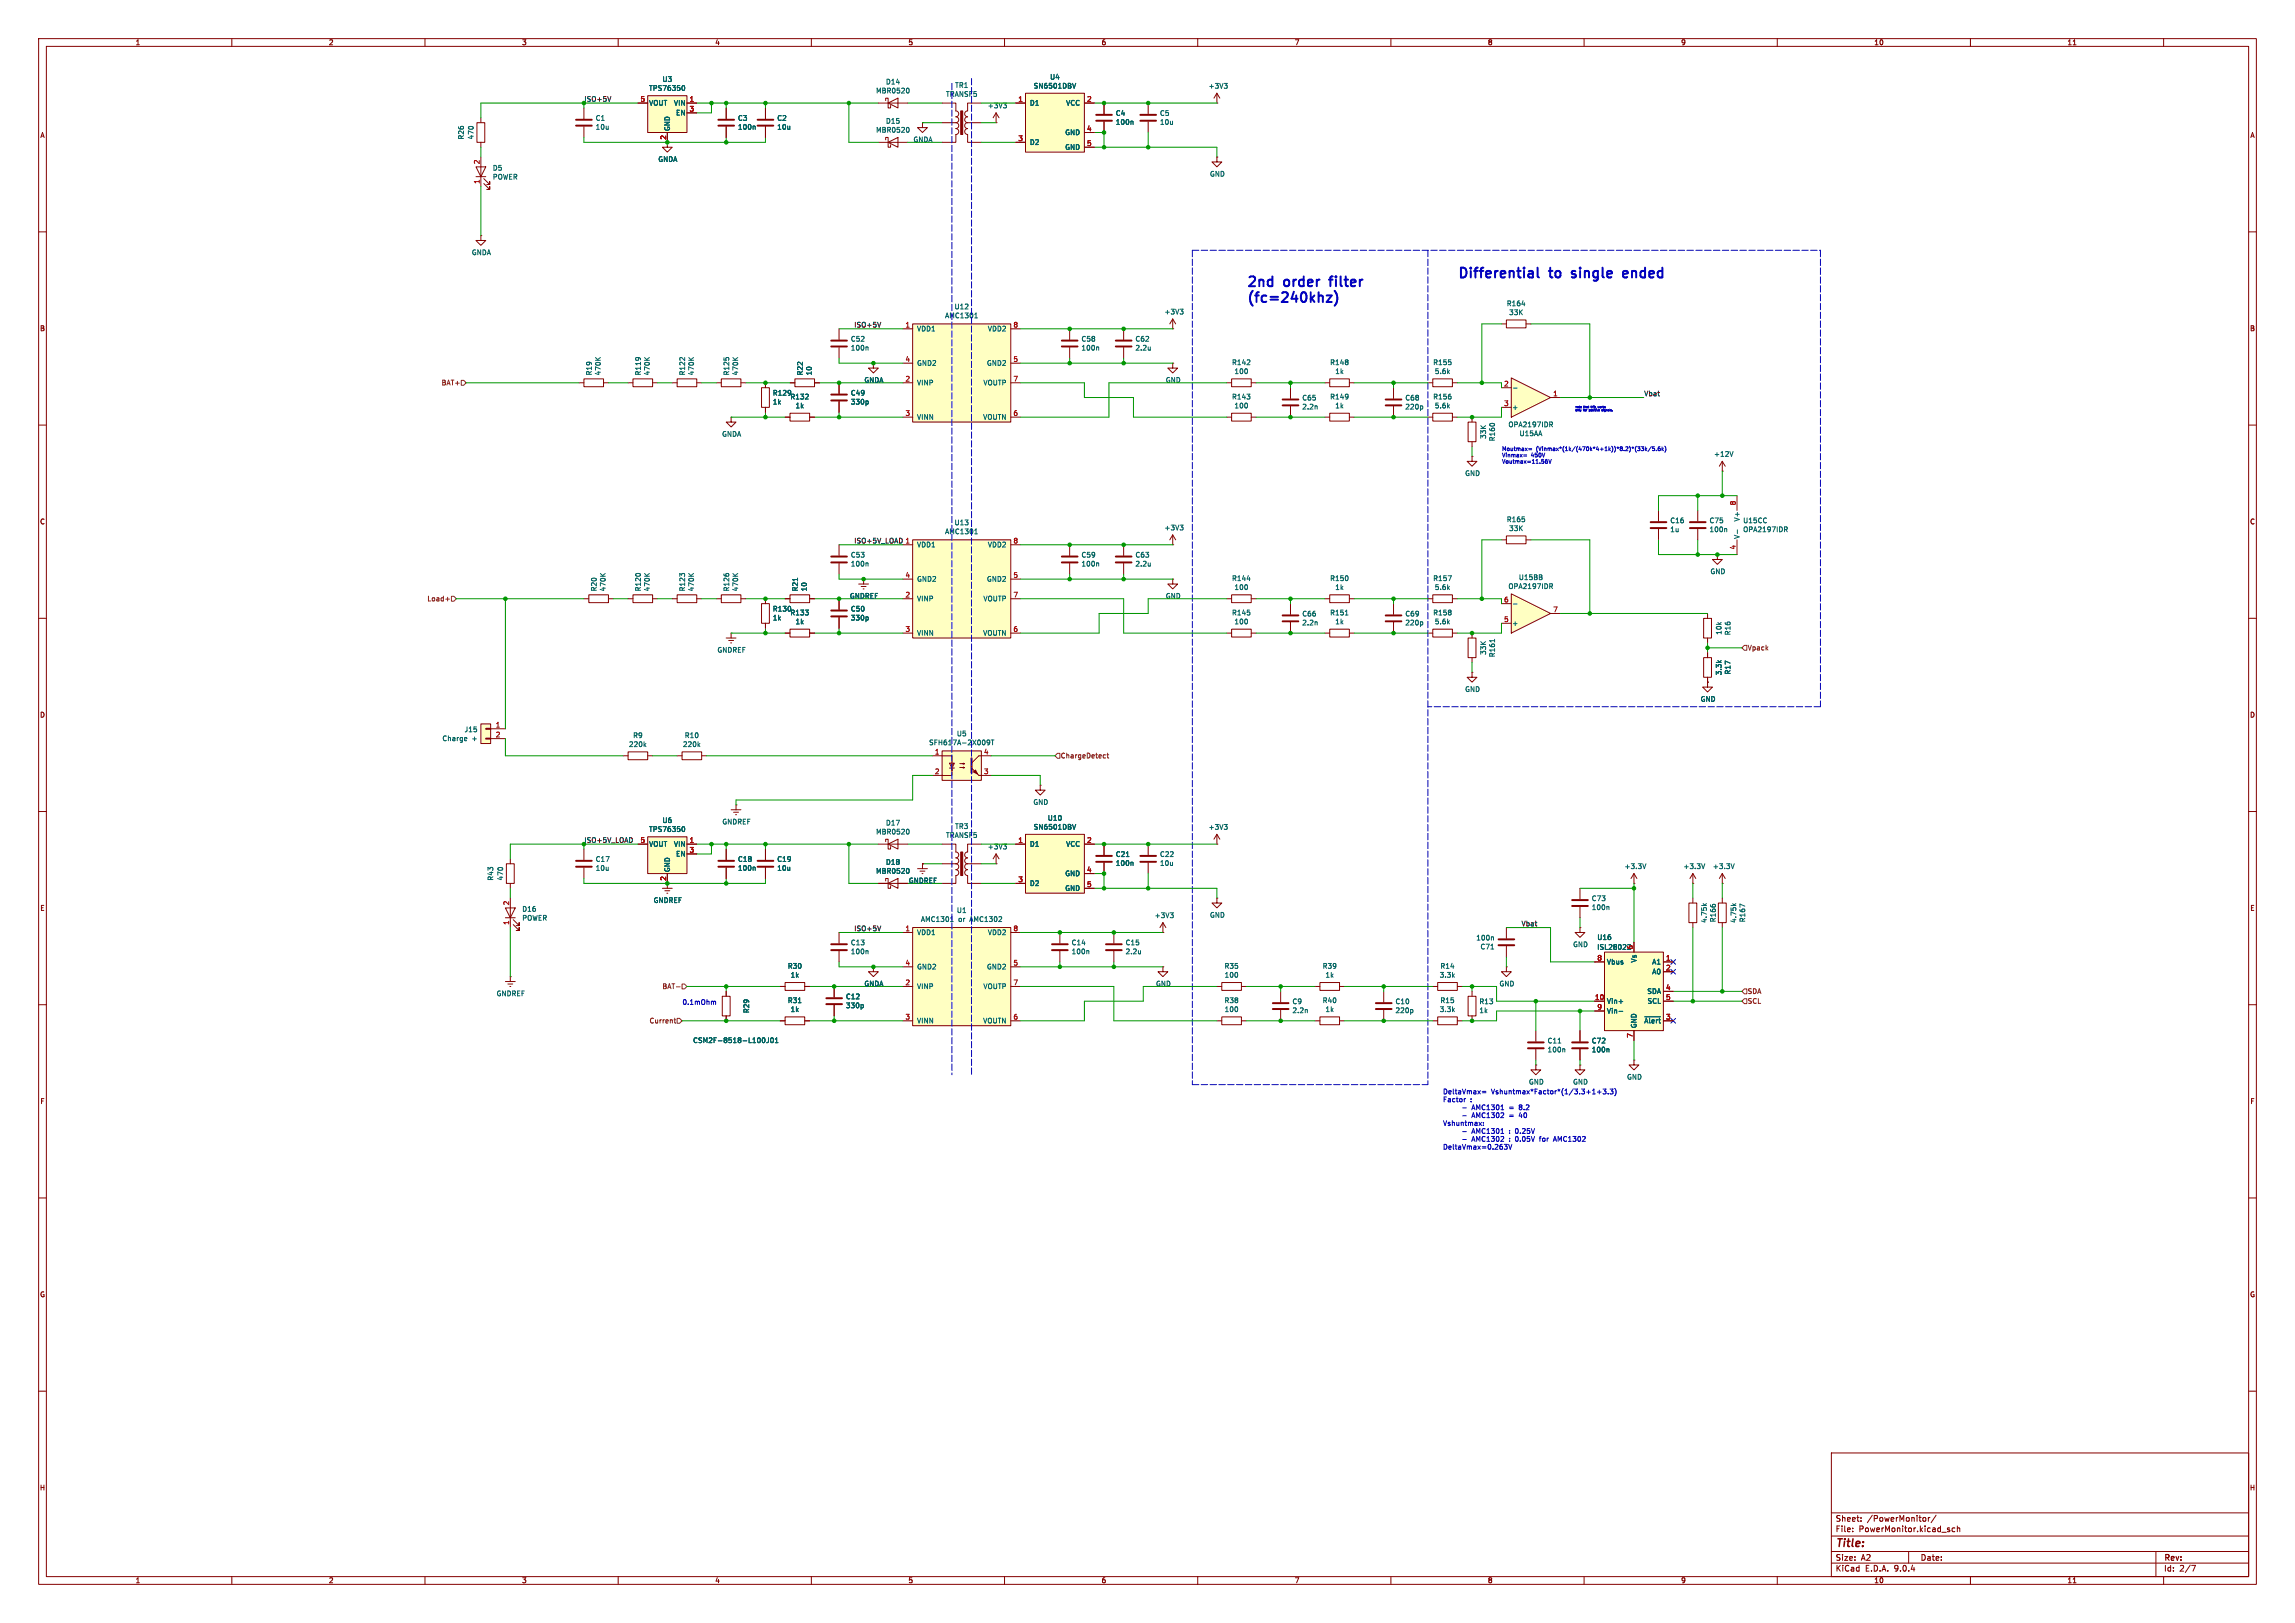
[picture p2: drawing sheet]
<svg xmlns="http://www.w3.org/2000/svg" width="594mm" height="420mm" viewBox="0 0 594 420" stroke-linecap="round" stroke-linejoin="round" font-family="sans-serif">
<defs><g id="words">
<g font-size="3.5" fill="#0000c2">
<text x="322.6" y="74.4">2nd</text>
<text x="332.5" y="74.4">order</text>
<text x="345.4" y="74.4">filter</text>
<text x="377.2" y="72.1">Differential</text>
<text x="401.3" y="72.1">to</text>
<text x="408" y="72.1">single</text>
<text x="422.3" y="72.1">ended</text>
<text x="322.6" y="78.5">(fc=240khz)</text>
</g>
<text font-size="2.8" fill="#840000" x="475" y="400.9">Title:</text>
<g font-size="2.1" fill="#840000">
<text x="475" y="394">Sheet:</text>
<text x="483.2" y="394">/PowerMonitor/</text>
<text x="475" y="396.7">File:</text>
<text x="481.1" y="396.7">PowerMonitor.kicad_sch</text>
<text x="475" y="406.9">KiCad</text>
<text x="475" y="404.1">Size:</text>
<text x="481.7" y="404.1">A2</text>
<text x="482.7" y="406.9">E.D.A.</text>
<text x="490.3" y="406.9">9.0.4</text>
<text x="497" y="404.1">Date:</text>
<text x="560" y="404.3">Rev:</text>
<text x="560" y="406.9">Id:</text>
<text x="564.1" y="406.9">2/7</text>
</g>
<g font-size="1.8" fill="#840000">
<text x="35" y="11.9">1</text>
<text x="85" y="11.9">2</text>
<text x="135" y="11.9">3</text>
<text x="185" y="11.9">4</text>
<text x="235" y="11.9">5</text>
<text x="285" y="11.9">6</text>
<text x="335" y="11.9">7</text>
<text x="385" y="11.9">8</text>
<text x="435" y="11.9">9</text>
<text x="485" y="11.9">10</text>
<text x="535" y="11.9">11</text>
<text x="10.3" y="35.9">A</text>
<text x="582.3" y="35.9">A</text>
<text x="10.3" y="85.9">B</text>
<text x="582.3" y="85.9">B</text>
<text x="10.3" y="135.9">C</text>
<text x="582.3" y="135.9">C</text>
<text x="10.3" y="185.9">D</text>
<text x="582.3" y="185.9">D</text>
<text x="172.5" y="228" transform="rotate(-90 172.5 228)">2</text>
<text x="10.3" y="235.9">E</text>
<text x="582.3" y="235.9">E</text>
<text x="10.3" y="285.9">F</text>
<text x="582.3" y="285.9">F</text>
<text x="10.3" y="335.9">G</text>
<text x="582.3" y="335.9">G</text>
<text x="10.2" y="385.9">H</text>
<text x="582.2" y="385.9">H</text>
<text x="35" y="409.9">1</text>
<text x="85" y="409.9">2</text>
<text x="135" y="409.9">3</text>
<text x="185" y="409.9">4</text>
<text x="235" y="409.9">5</text>
<text x="285" y="409.9">6</text>
<text x="335" y="409.9">7</text>
<text x="385" y="409.9">8</text>
<text x="435" y="409.9">9</text>
<text x="485" y="409.9">10</text>
<text x="535" y="409.9">11</text>
</g>
<g font-size="1.8" fill="#006464">
<text x="167.9" y="23.7">TPS76350</text>
<text x="171.3" y="21.4">U3</text>
<text x="229.2" y="22">D14</text>
<text x="247.1" y="22.9">TR1</text>
<text x="267.4" y="23.1">SN6501DBV</text>
<text x="271.7" y="20.8">U4</text>
<text x="312.7" y="23.1">+3V3</text>
<text x="167.9" y="27.5">VOUT</text>
<text x="174.3" y="27.5">VIN</text>
<text x="226.6" y="24.4">MBR0520</text>
<text x="244.7" y="25.2">TRANSF5</text>
<text x="255.5" y="28.2">+3V3</text>
<text x="266.4" y="27.5">D1</text>
<text x="275.8" y="27.5">VCC</text>
<text x="154.1" y="31.4">C1</text>
<text x="154.1" y="33.8">10u</text>
<text x="173.6" y="34" transform="rotate(-90 173.6 34)">GND</text>
<text x="174.9" y="30.1">EN</text>
<text x="190.9" y="31.4">C3</text>
<text x="190.9" y="33.8">100n</text>
<text x="201.1" y="31.4">C2</text>
<text x="201.1" y="33.8">10u</text>
<text x="226.6" y="34.5">MBR0520</text>
<text x="229.2" y="32.2">D15</text>
<text x="275.6" y="35.2">GND</text>
<text x="288.7" y="30.2">C4</text>
<text x="288.7" y="32.5">100n</text>
<text x="300.1" y="30.2">C5</text>
<text x="300.1" y="32.5">10u</text>
<text x="120.2" y="36.2" transform="rotate(-90 120.2 36.2)">R26</text>
<text x="122.8" y="36.2" transform="rotate(-90 122.8 36.2)">470</text>
<text x="236.3" y="37">GNDA</text>
<text x="266.4" y="37.7">D2</text>
<text x="275.6" y="39">GND</text>
<text x="127.4" y="44.3">D5</text>
<text x="127.4" y="46.7">POWER</text>
<text x="170.3" y="42.1">GNDA</text>
<text x="313.1" y="45.9">GND</text>
<text x="122" y="66.2">GNDA</text>
<text x="244.5" y="82.6">AMC1301</text>
<text x="246.9" y="80.2">U12</text>
<text x="301.3" y="81.6">+3V3</text>
<text x="389.9" y="79.4">R164</text>
<text x="390.5" y="81.7">33K</text>
<text x="220.1" y="88.6">C52</text>
<text x="237.2" y="86">VDD1</text>
<text x="255.6" y="86">VDD2</text>
<text x="279.8" y="88.6">C58</text>
<text x="293.8" y="88.6">C62</text>
<text x="220.1" y="90.9">100n</text>
<text x="237.2" y="94.8">GND2</text>
<text x="255.3" y="94.8">GND2</text>
<text x="279.8" y="90.9">100n</text>
<text x="293.8" y="90.9">2.2u</text>
<text x="318.8" y="94.7">R142</text>
<text x="344.2" y="94.7">R148</text>
<text x="370.8" y="94.7">R155</text>
<text x="153.4" y="97.3" transform="rotate(-90 153.4 97.3)">R19</text>
<text x="155.7" y="97.3" transform="rotate(-90 155.7 97.3)">470K</text>
<text x="166.1" y="97.3" transform="rotate(-90 166.1 97.3)">R119</text>
<text x="168.4" y="97.3" transform="rotate(-90 168.4 97.3)">470K</text>
<text x="177.5" y="97.3" transform="rotate(-90 177.5 97.3)">R122</text>
<text x="179.8" y="97.3" transform="rotate(-90 179.8 97.3)">470K</text>
<text x="188.9" y="97.3" transform="rotate(-90 188.9 97.3)">R125</text>
<text x="191.2" y="97.3" transform="rotate(-90 191.2 97.3)">470K</text>
<text x="208" y="97.3" transform="rotate(-90 208 97.3)">R22</text>
<text x="210.3" y="97.3" transform="rotate(-90 210.3 97.3)">10</text>
<text x="223.6" y="99.2">GNDA</text>
<text x="237.2" y="99.9">VINP</text>
<text x="254.4" y="99.9">VOUTP</text>
<text x="301.6" y="99.2">GND</text>
<text x="319.4" y="97">100</text>
<text x="345.5" y="97">1k</text>
<text x="371.3" y="97">5.6k</text>
<text x="199.9" y="102.6">R129</text>
<text x="199.9" y="104.9">1k</text>
<text x="204.5" y="103.6">R132</text>
<text x="205.8" y="105.9">1k</text>
<text x="220.1" y="104.9">330p</text>
<text x="220.1" y="102.6">C49</text>
<text x="318.8" y="103.6">R143</text>
<text x="319.4" y="105.9">100</text>
<text x="336.9" y="103.8">C65</text>
<text x="336.9" y="106.1">2.2n</text>
<text x="344.2" y="103.6">R149</text>
<text x="345.5" y="105.9">1k</text>
<text x="363.6" y="106.1">220p</text>
<text x="363.6" y="103.8">C68</text>
<text x="370.8" y="103.6">R156</text>
<text x="371.3" y="105.9">5.6k</text>
<text x="391.3" y="106.3">+</text>
<text x="186.8" y="113.2">GNDA</text>
<text x="237.2" y="108.8">VINN</text>
<text x="254.4" y="108.8">VOUTN</text>
<text x="384.8" y="113.7" transform="rotate(-90 384.8 113.7)">33K</text>
<text x="390.3" y="110.7">OPA2197IDR</text>
<text x="393.2" y="113.1">U15AA</text>
<text x="387.1" y="114.3" transform="rotate(-90 387.1 114.3)">R160</text>
<text x="443.5" y="118.4">+12V</text>
<text x="379.1" y="123.4">GND</text>
<text x="246.9" y="136.1">U13</text>
<text x="301.3" y="137.4">+3V3</text>
<text x="389.9" y="135.3">R165</text>
<text x="390.5" y="137.6">33K</text>
<text x="432.2" y="137.9">1u</text>
<text x="432.2" y="135.6">C16</text>
<text x="442.4" y="137.9">100n</text>
<text x="442.4" y="135.6">C75</text>
<text x="450.4" y="135.1" transform="rotate(-90 450.4 135.1)">V+</text>
<text x="451.1" y="135.6">U15CC</text>
<text x="451.1" y="137.9">OPA2197IDR</text>
<text x="237.2" y="141.8">VDD1</text>
<text x="244.5" y="138.4">AMC1301</text>
<text x="255.6" y="141.8">VDD2</text>
<text x="450.4" y="139.6" transform="rotate(-90 450.4 139.6)">V-</text>
<text x="220.1" y="146.8">100n</text>
<text x="220.1" y="144.5">C53</text>
<text x="279.8" y="146.8">100n</text>
<text x="279.8" y="144.5">C59</text>
<text x="293.8" y="144.5">C63</text>
<text x="293.8" y="146.8">2.2u</text>
<text x="442.6" y="148.8">GND</text>
<text x="154.6" y="153.2" transform="rotate(-90 154.6 153.2)">R20</text>
<text x="156.9" y="153.2" transform="rotate(-90 156.9 153.2)">470K</text>
<text x="166.1" y="153.2" transform="rotate(-90 166.1 153.2)">R120</text>
<text x="168.4" y="153.2" transform="rotate(-90 168.4 153.2)">470K</text>
<text x="177.5" y="153.2" transform="rotate(-90 177.5 153.2)">R123</text>
<text x="179.8" y="153.2" transform="rotate(-90 179.8 153.2)">470K</text>
<text x="188.9" y="153.2" transform="rotate(-90 188.9 153.2)">R126</text>
<text x="191.2" y="153.2" transform="rotate(-90 191.2 153.2)">470K</text>
<text x="206.7" y="153.2" transform="rotate(-90 206.7 153.2)">R21</text>
<text x="209" y="153.2" transform="rotate(-90 209 153.2)">10</text>
<text x="219.9" y="155.1">GNDREF</text>
<text x="237.2" y="150.7">GND2</text>
<text x="237.2" y="155.8">VINP</text>
<text x="254.4" y="155.8">VOUTP</text>
<text x="255.3" y="150.7">GND2</text>
<text x="301.6" y="155.1">GND</text>
<text x="318.8" y="150.5">R144</text>
<text x="319.4" y="152.9">100</text>
<text x="344.2" y="150.5">R150</text>
<text x="345.5" y="152.9">1k</text>
<text x="370.8" y="150.5">R157</text>
<text x="371.3" y="152.9">5.6k</text>
<text x="390.3" y="152.6">OPA2197IDR</text>
<text x="393" y="150.3">U15BB</text>
<text x="199.9" y="158.4">R130</text>
<text x="199.9" y="160.8">1k</text>
<text x="204.5" y="159.4">R133</text>
<text x="205.8" y="161.7">1k</text>
<text x="220.1" y="160.8">330p</text>
<text x="220.1" y="158.4">C50</text>
<text x="318.8" y="159.4">R145</text>
<text x="319.4" y="161.7">100</text>
<text x="336.9" y="159.7">C66</text>
<text x="344.2" y="159.4">R151</text>
<text x="345.5" y="161.7">1k</text>
<text x="363.6" y="159.7">C69</text>
<text x="370.8" y="159.4">R158</text>
<text x="371.3" y="161.7">5.6k</text>
<text x="237.2" y="164.7">VINN</text>
<text x="254.4" y="164.7">VOUTN</text>
<text x="336.9" y="162">2.2n</text>
<text x="363.6" y="162">220p</text>
<text x="391.3" y="162.2">+</text>
<text x="445.8" y="164.4" transform="rotate(-90 445.8 164.4)">10k</text>
<text x="448.1" y="164.5" transform="rotate(-90 448.1 164.5)">R16</text>
<text x="185.6" y="169.1">GNDREF</text>
<text x="384.8" y="169.6" transform="rotate(-90 384.8 169.6)">33K</text>
<text x="387.1" y="170.2" transform="rotate(-90 387.1 170.2)">R161</text>
<text x="379.1" y="179.2">GND</text>
<text x="445.8" y="174.8" transform="rotate(-90 445.8 174.8)">3.3k</text>
<text x="448.1" y="174.7" transform="rotate(-90 448.1 174.7)">R17</text>
<text x="440.1" y="181.8">GND</text>
<text x="114.4" y="192">Charge</text>
<text x="120.1" y="189.7">J15</text>
<text x="122.1" y="192">+</text>
<text x="163.8" y="191.2">R9</text>
<text x="177.1" y="191.2">R10</text>
<text x="247.5" y="190.7">U5</text>
<text x="162.7" y="193.5">220k</text>
<text x="176.6" y="193.5">220k</text>
<text x="240.4" y="193">SFH617A-2X009T</text>
<text x="267.3" y="208.5">GND</text>
<text x="167.9" y="215.5">TPS76350</text>
<text x="171.3" y="213.2">U6</text>
<text x="186.8" y="213.5">GNDREF</text>
<text x="229.2" y="213.8">D17</text>
<text x="247.1" y="214.7">TR3</text>
<text x="267.4" y="214.9">SN6501DBV</text>
<text x="271.1" y="212.6">U10</text>
<text x="312.7" y="214.9">+3V3</text>
<text x="167.9" y="219.3">VOUT</text>
<text x="174.3" y="219.3">VIN</text>
<text x="174.9" y="221.8">EN</text>
<text x="226.6" y="216.1">MBR0520</text>
<text x="244.7" y="217">TRANSF5</text>
<text x="255.5" y="220">+3V3</text>
<text x="266.4" y="219.3">D1</text>
<text x="275.8" y="219.3">VCC</text>
<text x="288.7" y="221.9">C21</text>
<text x="300.1" y="221.9">C22</text>
<text x="130.4" y="228" transform="rotate(-90 130.4 228)">470</text>
<text x="154.1" y="223.2">C17</text>
<text x="154.1" y="225.5">10u</text>
<text x="173.6" y="225.8" transform="rotate(-90 173.6 225.8)">GND</text>
<text x="190.9" y="225.5">100n</text>
<text x="190.9" y="223.2">C18</text>
<text x="201.1" y="223.2">C19</text>
<text x="201.1" y="225.5">10u</text>
<text x="226.6" y="226.3">MBR0520</text>
<text x="229.2" y="224">D18</text>
<text x="275.6" y="226.9">GND</text>
<text x="288.7" y="224.3">100n</text>
<text x="300.1" y="224.3">10u</text>
<text x="420.3" y="225.1">+3.3V</text>
<text x="435.6" y="225.1">+3.3V</text>
<text x="443.2" y="225.1">+3.3V</text>
<text x="127.9" y="228" transform="rotate(-90 127.9 228)">R43</text>
<text x="169.1" y="233.9">GNDREF</text>
<text x="235.1" y="228.8">GNDREF</text>
<text x="266.4" y="229.5">D2</text>
<text x="275.6" y="230.7">GND</text>
<text x="411.9" y="233.4">C73</text>
<text x="135.1" y="238.4">POWER</text>
<text x="135.1" y="236.1">D16</text>
<text x="238.2" y="238.8">AMC1301</text>
<text x="247.5" y="236.4">U1</text>
<text x="248.1" y="238.8">or</text>
<text x="251.2" y="238.8">AMC1302</text>
<text x="298.7" y="237.8">+3V3</text>
<text x="313.1" y="237.7">GND</text>
<text x="411.9" y="235.7">100n</text>
<text x="442" y="239" transform="rotate(-90 442 239)">4.75k</text>
<text x="444.3" y="238.8" transform="rotate(-90 444.3 238.8)">R166</text>
<text x="449.6" y="239" transform="rotate(-90 449.6 239)">4.75k</text>
<text x="451.9" y="238.8" transform="rotate(-90 451.9 238.8)">R167</text>
<text x="220.1" y="244.8">C13</text>
<text x="237.2" y="242.2">VDD1</text>
<text x="255.6" y="242.2">VDD2</text>
<text x="277.3" y="244.8">C14</text>
<text x="291.2" y="244.8">C15</text>
<text x="382" y="243.6">100n</text>
<text x="383.1" y="245.9">C71</text>
<text x="407" y="245.3">GND</text>
<text x="413.3" y="246">ISL28022</text>
<text x="413.3" y="243.4">U16</text>
<text x="203.8" y="250.9">R30</text>
<text x="220.1" y="247.1">100n</text>
<text x="237.2" y="251.1">GND2</text>
<text x="255.3" y="251.1">GND2</text>
<text x="277.3" y="247.1">100n</text>
<text x="291.2" y="247.1">2.2u</text>
<text x="316.8" y="250.9">R35</text>
<text x="342.2" y="250.9">R39</text>
<text x="372.7" y="250.9">R14</text>
<text x="415.8" y="249.8">Vbus</text>
<text x="423.8" y="249.2" transform="rotate(-90 423.8 249.2)">Vs</text>
<text x="427.5" y="249.8">A1</text>
<text x="128.4" y="258">GNDREF</text>
<text x="204.5" y="253.2">1k</text>
<text x="223.6" y="255.4">GNDA</text>
<text x="237.2" y="256.1">VINP</text>
<text x="254.4" y="256.1">VOUTP</text>
<text x="299.1" y="255.4">GND</text>
<text x="316.9" y="253.2">100</text>
<text x="342.9" y="253.2">1k</text>
<text x="372.5" y="253.2">3.3k</text>
<text x="388" y="255.4">GND</text>
<text x="426.3" y="257.4">SDA</text>
<text x="427.5" y="252.3">A0</text>
<text x="194.1" y="262.3" transform="rotate(-90 194.1 262.3)">R29</text>
<text x="203.8" y="259.8">R31</text>
<text x="204.5" y="262.1">1k</text>
<text x="218.8" y="261.1">330p</text>
<text x="218.8" y="258.8">C12</text>
<text x="316.8" y="259.8">R38</text>
<text x="316.9" y="262.1">100</text>
<text x="334.4" y="260">C9</text>
<text x="334.4" y="262.4">2.2n</text>
<text x="342.2" y="259.8">R40</text>
<text x="342.9" y="262.1">1k</text>
<text x="361.1" y="262.4">220p</text>
<text x="361.1" y="260">C10</text>
<text x="372.5" y="262.1">3.3k</text>
<text x="372.7" y="259.8">R15</text>
<text x="382.8" y="260">R13</text>
<text x="382.8" y="262.4">1k</text>
<text x="415.8" y="259.9">Vin+</text>
<text x="415.8" y="262.5">Vin-</text>
<text x="426.3" y="259.9">SCL</text>
<text x="237.2" y="265">VINN</text>
<text x="254.4" y="265">VOUTN</text>
<text x="423.8" y="266.2" transform="rotate(-90 423.8 266.2)">GND</text>
<text x="425.5" y="265">~{Alert}</text>
<text x="179.3" y="270.1">CSM2F-8518-L100J01</text>
<text x="400.4" y="272.5">100n</text>
<text x="400.4" y="270.2">C11</text>
<text x="411.9" y="272.5">100n</text>
<text x="411.9" y="270.2">C72</text>
<text x="395.6" y="280.8">GND</text>
<text x="407" y="280.8">GND</text>
<text x="421" y="279.6">GND</text>
</g>
<g font-size="1.8" fill="#0f0f0f">
<text x="151.1" y="26.4">ISO+5V</text>
<text x="221" y="84.8">ISO+5V</text>
<text x="425.4" y="102.6">Vbat</text>
<text x="221" y="140.7">ISO+5V_LOAD 1</text>
<text x="393.7" y="239.8">Vbat</text>
<text x="221" y="241">ISO+5V</text>
</g>
<g font-size="1.8" fill="#a90000">
<text x="165.7" y="26.4">5</text>
<text x="178.4" y="26.4">1</text>
<text x="178.4" y="29">3</text>
<text x="263.5" y="26.4">1</text>
<text x="281.2" y="26.4">2</text>
<text x="281.2" y="34">4</text>
<text x="172.5" y="36.3" transform="rotate(-90 172.5 36.3)">2</text>
<text x="263.5" y="36.6">3</text>
<text x="281.2" y="37.8">5</text>
<text x="124.2" y="47.7" transform="rotate(-90 124.2 47.7)">1</text>
<text x="124.2" y="42.6" transform="rotate(-90 124.2 42.6)">2</text>
<text x="234.2" y="84.8">1</text>
<text x="262.2" y="84.8">8</text>
<text x="234.2" y="93.7">4</text>
<text x="262.2" y="93.7">5</text>
<text x="234.2" y="98.8">2</text>
<text x="262.2" y="98.8">7</text>
<text x="234.2" y="107.7">3</text>
<text x="262.2" y="107.7">6</text>
<text x="389.2" y="105.2">3</text>
<text x="401.9" y="102.6">1</text>
<text x="449.3" y="130.9" transform="rotate(-90 449.3 130.9)">8</text>
<text x="262.2" y="140.7">8</text>
<text x="449.3" y="142.3" transform="rotate(-90 449.3 142.3)">4</text>
<text x="234.2" y="149.6">4</text>
<text x="262.2" y="149.6">5</text>
<text x="234.2" y="154.7">2</text>
<text x="262.2" y="154.7">7</text>
<text x="389.2" y="156">6</text>
<text x="389.2" y="161">5</text>
<text x="401.9" y="158.5">7</text>
<text x="234.2" y="163.6">3</text>
<text x="262.2" y="163.6">6</text>
<text x="128.2" y="188.3">1</text>
<text x="128.2" y="190.9">2</text>
<text x="241.9" y="195.3">1</text>
<text x="254.6" y="195.3">4</text>
<text x="241.9" y="200.4">2</text>
<text x="254.6" y="200.4">3</text>
<text x="165.7" y="218.2">5</text>
<text x="178.4" y="218.2">1</text>
<text x="178.4" y="220.7">3</text>
<text x="263.5" y="218.2">1</text>
<text x="281.2" y="218.2">2</text>
<text x="281.2" y="225.8">4</text>
<text x="263.5" y="228.3">3</text>
<text x="281.2" y="229.6">5</text>
<text x="131.8" y="239.5" transform="rotate(-90 131.8 239.5)">1</text>
<text x="131.8" y="234.4" transform="rotate(-90 131.8 234.4)">2</text>
<text x="234.2" y="241">1</text>
<text x="262.2" y="241">8</text>
<text x="422.7" y="245.8" transform="rotate(-90 422.7 245.8)">6</text>
<text x="234.2" y="249.9">4</text>
<text x="262.2" y="249.9">5</text>
<text x="413.3" y="248.7">8</text>
<text x="431.1" y="248.7">1</text>
<text x="431.1" y="251.2">2</text>
<text x="234.2" y="255">2</text>
<text x="262.2" y="255">7</text>
<text x="431.1" y="256.3">4</text>
<text x="234.2" y="263.9">3</text>
<text x="262.2" y="263.9">6</text>
<text x="412.7" y="258.8">10</text>
<text x="413.3" y="261.4">9</text>
<text x="431.1" y="258.8">5</text>
<text x="431.1" y="263.9">3</text>
<text x="422.7" y="268.7" transform="rotate(-90 422.7 268.7)">7</text>
</g>
<g font-size="1.8" fill="#725600">
<text x="114.2" y="99.9">BAT+</text>
<text x="110.5" y="155.8">Load+</text>
<text x="452.2" y="168.5">Vpack</text>
<text x="274.4" y="196.4">ChargeDetect</text>
<text x="171.3" y="256.1">BAT-</text>
<text x="452.2" y="257.4">SDA</text>
<text x="452.2" y="259.9">SCL</text>
<text x="168" y="265">Current</text>
</g>
<g font-size="1.8" fill="#009600">
<text x="389.2" y="100.1">2</text>
<text x="151.1" y="218.2">ISO+5V_LOAD</text>
</g>
<g font-size="1.8" fill="#0000c2">
<text x="176.5" y="260.1">0.1mOhm</text>
<text x="373.4" y="283.3">DeltaVmax=</text>
<text x="373.4" y="285.3">Factor</text>
<text x="380.5" y="285.3">:</text>
<text x="380.9" y="287.3">AMC1301</text>
<text x="386" y="283.3">Vshuntmax*Factor*(1/3.3+1+3.3)</text>
<text x="390.7" y="287.3">=</text>
<text x="393.5" y="287.3">8.2</text>
<text x="373.4" y="291.4">Vshuntmax:</text>
<text x="380.9" y="289.4">AMC1302</text>
<text x="380.9" y="293.5">AMC1301</text>
<text x="390.7" y="289.4">=</text>
<text x="390.7" y="293.5">:</text>
<text x="392.5" y="293.5">0.25V</text>
<text x="393.5" y="289.4">40</text>
<text x="373.4" y="297.6">DeltaVmax=0.263V</text>
<text x="380.9" y="295.5">AMC1302</text>
<text x="390.7" y="295.5">:</text>
<text x="392.5" y="295.5">0.05V</text>
<text x="399" y="295.5">for</text>
<text x="402.8" y="295.5">AMC1302</text>
</g>
<g font-size="1.4" fill="#0000c2">
<text x="388.6" y="116.8">Moutmax=</text>
<text x="388.6" y="118.4">Vinmax=</text>
<text x="396.4" y="118.4">450V</text>
<text x="397.7" y="116.8">(Vinmax*(1k/(470k*4+1k))*8.2)*(33k/5.6k)</text>
<text x="388.6" y="120">Voutmax=11.56V</text>
</g>
<g font-size=".7" fill="#0000c2">
<text x="407.7" y="105.6">note</text>
<text x="407.7" y="106.4">only</text>
<text x="410" y="106.4">for</text>
<text x="410.1" y="105.6">that</text>
<text x="411.8" y="106.4">positive</text>
<text x="412.3" y="105.6">this</text>
<text x="414.4" y="105.6">works</text>
<text x="415.5" y="106.4">signals.</text>
</g>
</g></defs>
<g fill="none" stroke="#840000" stroke-width=".26">
<path d="M10 10h574v400h-574zM12 12h570v396h-570zM60 10v2M110 10v2M160 10v2M210 10v2M260 10v2M310 10v2M360 10v2M410 10v2M460 10v2M510 10v2"/>
<path d="M536.6 11.6h.7M560 10v2M257.8 31.8h.1M257.8 29.2l-.8 1.3M257.8 29.2l.8 1.3M257.8 29.2v2.6M297.2 26.7v2.8M297.2 31.5v2.8M315 26.7h.1M315 24.1l-.8 1.3M315 24.1l.7 1.3M315 24.1v2.6"/>
<path d="M10 60h2M582 60h2M369.6 99.1h1.2M370.8 98h5.1v2.1h-5.1zM375.9 99.1h1.3M388.6 83.8h1.3M389.9 82.8h5.1v2h-5.1zM395 83.8h1.2M10 110h2M369.6 108h1.2M370.8 106.9h5.1v2.1h-5.1zM375.9 108h1.3"/>
<path d="M582 110h2M429.3 132.1v2.8M429.3 136.9v2.8M162.6 154.9h1.2M163.8 153.9h5.1v2.1h-5.1zM168.9 154.9h1.3M444.5 143.5v1.3h1.3l-1.3 1.3-1.3-1.3h1.3M444.5 143.5h.1M10 160h2M380 165.1h2v5.1h-2zM381 174v1.3h1.3l-1.3 1.2-1.3-1.2h1.3M381 174h.1"/>
<path d="M381 163.8v1.3M381 170.2v1.3M582 160h2M10 210h2M285.7 218.4v2.8M582 210h2M131.1 223.5h2v5.1h-2zM132.1 222.3v1.2M132.1 228.6v1.3M285.7 223.3v2.8M301 238.8l-.8 1.2M301 238.8l.8 1.2"/>
<path d="M301 238.8v2.5M315 232.4v1.3h1.2l-1.2 1.3-1.3-1.3h1.3M315 232.4h.1M445.8 228.6h.1M445.8 226.1l-.8 1.2M445.8 226.1l.7 1.2M445.8 226.1v2.5M288.3 241.3v2.8M288.3 246.1v2.8M301 241.3h.1M10 260h2M582 260h2"/>
<path d="M10 310h2M582 310h2M10 360h2M474 376h108v32h-108zM582 360h2M474 397.5h108M474 391.5h108M479.5 396.2v.2M479.5 395.4v.2M481.7 393.5v.2M481.7 392.7v.2M498 392.7l.5 .3-.1 .5-.4 .2"/>
<path d="M499.1 392.7v1M499.5 392.7l-.4 .3M501.1 392.1l-1.3 1.9M504.2 395.9h.4l.1 .3-.5 .2M504.2 395.4h.4M506 395.4h-.5l-.3 .3 .2 .6h.6M506.6 395.5l.6-.1v1M506.6 394.9v1.5M60 408v2M110 408v2M160 408v2M210 408v2"/>
<path d="M260 408v2M310 408v2M360 408v2M410 408v2M460 408v2M474 404.5h108M474 401.5h108M494 401.5v3M510 408v2M536.6 409.6h.7M558 401.5v6.5M560 408v2"/>
<path d="M567.2 405.1h1l-.6 1.5"/>
</g>
<path d="M295.1 29.7h4.1M295.1 31.2h4.1M427.2 135.1h4.1M427.2 136.7h4.1M283.7 221.5h4.1M283.7 223h4.1M286.3 244.3h4M286.3 245.9h4" fill="none" stroke="#840000" stroke-width=".51"/>
<g fill="none" stroke="#006464" stroke-width=".26">
<path d="M259.7 26.7h.8l-.4 .4M260.2 27.1l.3 .3-.3 .5M316.9 21.6h.7l-.4 .5M317.4 22.1l.2 .2-.2 .6M393.9 78.7h.8M166.8 148.4l.7 .7M168.1 148.4l-.7 .5M386.8 165.4v.8M291.5 221.7h.7M293.1 223.1l.2 .2v.7M302.9 236.2h.8l-.5 .5M303.4 236.7l.3 .2-.3 .6"/>
<path d="M448.9 223.5l-.5 1.3M295.2 246v.8M295.2 246.7l-.1 .1"/>
</g>
<path d="M391.2 97.8l10.1 5.1-10.1 5.1z" fill="#ffffc2"/>
<g fill="none" stroke="#840000" stroke-width=".26">
<path d="M391.2 97.8l10.1 5.1-10.1 5.1zM380 109.2h2v5.1h-2zM381 108v1.2M381 114.3v1.3M388.6 105.4h2.6M388.6 100.3h2.6M401.3 102.9h2.6M388.6 139.7h1.3M389.9 138.7h5.1v2h-5.1zM395 139.7h1.2M442 158.8v1.2M440.9 160h2.1v5.1h-2.1z"/>
<path d="M440.9 170.2h2.1v5.1h-2.1zM442 165.1v1.3M442 168.9v1.3M442 175.3v1.2M297.2 218.4v2.8M315 218.4h.1M315 215.9l-.8 1.3M315 215.9l.7 1.3M315 215.9v2.5M297.2 223.3v2.8"/>
</g>
<path d="M391.7 100.4h1M401.1 109.2h.5l.2 .2-.1 .4-.6 .1M401.4 109.9l.4 .6M316.9 213.4h.7l-.4 .4M317.4 213.8l.2 .3-.2 .5" fill="none" stroke="#006464" stroke-width=".26"/>
<path d="M295.1 221.5h4.1M295.1 223h4.1" fill="none" stroke="#840000" stroke-width=".51"/>
<path d="M415.3 246.4h15.2v20.3h-15.2z" fill="#ffffc2"/>
<g fill="none" stroke="#840000" stroke-width=".26">
<path d="M290.8 85.1v2.8M290.8 89.9v2.8M303.5 94v1.3h1.3l-1.3 1.2-1.2-1.2h1.2M303.5 94h.1M303.5 85.1h.1M303.5 82.6v2.5M303.5 82.6l-.7 1.2M303.5 82.6l.8 1.2M317.5 99.1h1.3M318.8 98h5v2.1h-5zM323.8 99.1h1.3M342.9 99.1h1.3"/>
<path d="M344.2 98h5v2.1h-5zM349.2 99.1h1.3M317.5 108h1.3M318.8 106.9h5v2.1h-5zM323.8 108h1.3M334 100.3v2.8M334 105.2v2.8M342.9 108h1.3M344.2 106.9h5v2.1h-5zM349.2 108h1.3M360.7 100.3v2.8M360.7 105.2v2.8"/>
<path d="M381 118.1v1.3h1.3l-1.3 1.3-1.3-1.3h1.3M381 118.1h.1M303.5 138.4l-.7 1.3M303.5 138.4l.8 1.3M303.5 138.4v2.6M303.5 141h.1M442 176.5v1.3h1.2l-1.2 1.3-1.3-1.3h1.3M442 176.5h.1M408.9 229.9v2.8M408.9 234.7v2.8M422.9 228.6h.1M422.9 226.1v2.5"/>
<path d="M422.9 226.1l-.8 1.2M422.9 226.1l.8 1.2M437.1 233.7h2.1v5.1h-2.1zM438.1 228.6h.1M438.1 226.1v2.5M438.1 232.4v1.3M438.1 238.8v1.2M438.1 226.1l-.7 1.2M438.1 226.1l.8 1.2M412.7 248.9h2.6M412.7 259.1h2.6M415.3 246.4h15.2v20.3h-15.2z"/>
<path d="M422.9 243.8v2.6M430.5 248.9h2.6M430.5 259.1h2.6M430.5 251.5h2.6M430.5 256.5h2.6M412.7 261.6h2.6M422.9 266.7v2.5M430.5 264.2h2.6"/>
</g>
<g fill="none" stroke="#006464" stroke-width=".26">
<path d="M297.7 89.8v.8M297.7 90.5v.1M305.4 80h.8l-.4 .5M306 80.5l.2 .2-.2 .6M340.9 105.1v.8M368 105l.2 .3v.3l-.2 .3M305.4 135.9h.8l-.4 .5M306 136.4l.2 .2-.2 .6M416.3 234.6l.1 .1v.7M426 223.5l-.4 1.3M440.8 233.8l.5 .5M441.3 223.5l-.5 1.3"/>
<path d="M441.7 233.8l-.5 .4M419 259.2h1M419 261.7h1M425.7 263.1h4.1"/>
</g>
<path d="M288.8 88.1h4.1M288.8 89.7h4.1M332 103.4h4M332 104.9h4M358.6 103.4h4.1M358.6 104.9h4.1M406.9 234.4h4.1M406.9 232.9h4.1" fill="none" stroke="#840000" stroke-width=".51"/>
<path d="M391.2 153.7l10.1 5.1-10.1 5z" fill="#ffffc2"/>
<g fill="none" stroke="#840000" stroke-width=".26">
<path d="M276.9 141v2.8M276.9 145.8v2.8M317.5 154.9h1.3M318.8 153.9h5v2.1h-5zM323.8 154.9h1.3M388.6 156.2h2.6M391.2 153.7l10.1 5.1-10.1 5zM401.3 158.8h2.6M317.5 163.8h1.3M318.8 162.8h5v2h-5zM323.8 163.8h1.3M388.6 161.3h2.6"/>
<path d="M227.3 228.6h7.6M229.2 228v-.7h.7v2.6h.6v-.7M229.9 228.6l2.5-1.3v2.6zM237.5 224.8h2.5M238.1 225.4h1.3M238.6 226.1h.3M238.8 223.5h.1M238.8 223.5v1.3M215.9 255.3v2.8M217.2 241.3v2.8M217.2 246.1v2.8M226.1 250.2v1.3h1.2l-1.2 1.2-1.3-1.2h1.3"/>
<path d="M226.1 250.2h.1M274.3 241.3v2.8M274.3 246.1v2.8M215.9 260.1v2.8"/>
</g>
<path d="M284.2 145.7l.2 .1v.7M322.8 149.8h.8M391.7 156.3h1M401.1 151h.5l.2 .3-.1 .4h-.6M401.4 151.7l.4 .6M235 224.7a.79 .79 0 0 1 0 1.3M223.2 260l.3 .2v.4l-.3 .2M224.5 246l.2 .2v.6M281.6 246l.2 .2v.6" fill="none" stroke="#006464" stroke-width=".26"/>
<path d="M274.8 144h4.1M274.8 145.5h4.1M213.9 258.3h4M213.9 259.8h4M215.1 244.3h4.1M215.1 245.9h4.1M272.3 244.3h4.1M272.3 245.9h4.1" fill="none" stroke="#840000" stroke-width=".51"/>
<path d="M265.4 215.9h15.3v15.2h-15.3z" fill="#ffffc2"/>
<g fill="none" stroke="#840000" stroke-width=".26">
<path d="M151.1 27.9v2.8M151.1 32.8v2.8M198.1 27.9v2.8M198.1 32.8v2.8M238.8 31.8v1.2h1.2l-1.2 1.3-1.3-1.3h1.3M238.8 31.8h.1M243.8 26.7h3.6v2l.5 .2 .2 .6-.2 .5-.5 .2 .5 .2 .3 .6-.3 .5-.5 .3 .6 .3 .1 .7-.3 .3-.4 .2 .5 .2 .3 .5-.3 .6-.5 .2v2h-3.6M243.8 31.8h2.6M250.4 28.7l-.5 .2-.2 .6 .2 .5 .5 .2-.4 .2-.3 .3 .1 .7 .6 .4-.5 .2-.2 .5 .2 .6 .5 .2-.5 .2-.2 .5 .2 .6 .5 .2v2h3.6M251.5 31.8h2.5M254 26.7h-3.6v2M285.7 26.7v2.8"/>
<path d="M285.7 31.5v2.8M315 40.6v1.3h1.2l-1.2 1.3-1.3-1.3h1.3M315 40.6h.1M198.1 99.1v1.2M204.5 99.1h1.2M205.7 98h5.1v2.1h-5.1zM210.8 99.1h1.3M217.2 85.1v2.8M217.2 89.9v2.8M217.2 99.1v2.8M189.2 108v1.2h1.3l-1.3 1.3-1.2-1.3h1.2M189.2 108h.1"/>
<path d="M197.1 100.3h2v5.1h-2zM198.1 105.4v1.3M203.2 108h1.3M204.5 106.9h5v2.1h-5zM209.5 108h1.3M217.2 103.9v2.8M439.4 132.1v2.8M439.4 136.9v2.8M449.6 128.3v3.8M449.6 139.7v3.8M151.1 154.9h1.3M152.4 153.9h5.1v2.1h-5.1z"/>
<path d="M157.5 154.9h1.2M174 154.9h1.3M175.3 153.9h5v2.1h-5zM180.3 154.9h1.3M217.2 141v2.8M217.2 145.8v2.8M290.8 141v2.8M290.8 145.8v2.8M303.5 149.9v1.2h1.3l-1.3 1.3-1.2-1.3h1.2M303.5 149.9h.1M334 156.2v2.8M342.9 154.9h1.3"/>
<path d="M344.2 153.9h5v2.1h-5zM349.2 154.9h1.3M360.7 156.2v2.8M369.6 154.9h1.2M370.8 153.9h5.1v2.1h-5.1zM375.9 154.9h1.3M334 161v2.8M342.9 163.8h1.3M344.2 162.8h5v2h-5zM349.2 163.8h1.3M360.7 161v2.8M369.6 163.8h1.2"/>
<path d="M370.8 162.8h5.1v2h-5.1zM375.9 163.8h1.3M243.8 218.4h3.6v2.1l.5 .2 .2 .5-.2 .6-.5 .2 .5 .2 .3 .6-.3 .5-.5 .2 .6 .3 .1 .7-.3 .4-.4 .1 .5 .3 .3 .5-.3 .5-.5 .3M254 218.4h-3.6v2.1l-.5 .2-.2 .5 .2 .6 .5 .2-.4 .1-.3 .4 .1 .7 .6 .3-.5 .2-.2 .6 .2 .5 .5 .2-.5 .3-.2 .5 .2 .6 .5 .2v2h3.6M262.9 218.4h2.5M265.4 215.9h15.3v15.2h-15.3zM269.2 203.2v1.3h1.3l-1.3 1.2-1.2-1.2h1.2M269.2 203.2h.1M280.7 218.4h2.5M243.8 223.5h2.6M247.4 226.6v2h-3.6M251.5 223.5h2.5"/>
<path d="M257.8 223.5h.1M257.8 221l-.8 1.3M257.8 221l.8 1.3M257.8 221v2.5M262.9 228.6h2.5M280.7 226.1h2.5M280.7 229.9h2.5M444.8 233.7h2v5.1h-2zM445.8 232.4v1.3M445.8 238.8v1.2M301 250.2v1.3h1.3l-1.3 1.2-1.3-1.2h1.3M301 250.2h.1"/>
<path d="M389.9 250.2v1.3h1.3l-1.3 1.2-1.3-1.2h1.3M389.9 250.2h.1M408.9 240v1.3h1.3l-1.3 1.3-1.2-1.3h1.2M408.9 240h.1"/>
</g>
<g fill="none" stroke="#006464" stroke-width=".26">
<path d="M293.1 31.4l.2 .1v.7M224.5 89.8l.2 .2v.6M224.5 103.7l.2 .3v.4l-.2 .2M446.7 136.8l.2 .1v.7M449.7 137.1v1M461.9 136.3h.5l.2 .3-.1 .3-.6 .1M462.2 137l.4 .6M155.4 148.4l.7 .7M156.7 148.4l-.8 .5M178.3 148.4l.7 .7M179.5 148.4l-.7 .5M224.5 145.7l.2 .1v.7"/>
<path d="M297.7 145.7v.8M297.7 146.4h.1M348.2 159.2h.7M374.8 149h.8l-.5 1.3M340.9 161v.7M368 160.9l.2 .2v.4l-.2 .2M259.7 218.4h.8l-.4 .5M260.2 218.9l.3 .3-.3 .5M278.4 213.3l-.4 1.3M448.4 233.8l.5 .5M449.3 233.8l-.5 .4M451.6 234.5l-1.3-.5v.8"/>
</g>
<g fill="#840000" stroke="#840000" stroke-width=".26">
<path d="M246.4 223.5h1z"/>
<path d="M248.7 220.5h.5v6.1h-.5z"/>
<path d="M250.4 223.5h1.1z"/>
<path d="M246.4 31.8h1z"/>
<path d="M248.7 28.7h.5v6.1h-.5z"/>
<path d="M250.4 31.8h1.1z"/>
</g>
<g fill="none" stroke="#840000" stroke-width=".51">
<path d="M149.1 31h4.1M149.1 32.5h4.1M196.1 31h4.1M196.1 32.5h4.1M283.7 29.7h4.1M283.7 31.2h4.1M215.1 88.1h4.1M215.1 89.7h4.1M215.1 102.1h4.1M215.1 103.6h4.1M437.4 135.1h4.1M437.4 136.7h4.1"/>
<path d="M215.1 144h4.1M215.1 145.5h4.1M288.8 144h4.1M288.8 145.5h4.1M332 159.3h4M358.6 159.3h4.1M332 160.8h4M358.6 160.8h4.1"/>
</g>
<path d="M265.4 24.1h15.3v15.3h-15.3z" fill="#ffffc2"/>
<path d="M262.9 26.7h2.5M262.9 36.8h2.5M265.4 24.1h15.3v15.3h-15.3zM280.7 26.7h2.5M280.7 34.3h2.5M280.7 38.1h2.5" fill="none" stroke="#840000" stroke-width=".26"/>
<path d="M278.4 21.6l-.4 1.2" fill="none" stroke="#006464" stroke-width=".26"/>
<path d="M167.6 216.5h10.2v9.6h-10.2z" fill="#ffffc2"/>
<g fill="none" stroke="#840000" stroke-width=".26">
<path d="M227.3 26.7h7.6M227.3 36.8h7.6M229.2 26v-.6h.7v2.5h.6v-.6M229.2 36.2v-.6h.7v2.5h.6v-.6M229.9 26.7l2.5-1.3v2.5zM229.9 36.8l2.5-1.2v2.5zM226.1 94v1.3h1.2l-1.2 1.2-1.3-1.2h1.3M226.1 94h.1M276.9 85.1v2.8M276.9 89.9v2.8M445.8 119.4l-.8 1.3M445.8 119.4l.7 1.3"/>
<path d="M445.8 119.4v2.5M445.8 121.9h.1M185.4 154.9h1.3M186.7 153.9h5.1v2.1h-5.1zM191.8 154.9h1.2M161.3 195.6h1.3M162.6 194.6h5v2h-5zM167.6 195.6h1.3M175.3 195.6h1.2M176.5 194.6h5.1v2h-5.1zM181.6 195.6h1.3M165.1 218.4h2.5"/>
<path d="M167.6 216.5h10.2v9.6h-10.2zM177.8 218.4h2.5M172.7 226.1v2.5M177.8 221h2.5"/>
</g>
<path d="M235 22.8a.79 .79 0 0 1 0 1.3M235 33a.79 .79 0 0 1 0 1.2M284.2 89.8l.2 .2v.6M448.6 116.8l-.5 1.3M189.7 148.4l.7 .7M191 148.4l-.8 .5M166.8 192.7l.4 .5M167.2 192.4l-.5 .5M180.8 192.7l.4 .5M181.2 192.4l-.5 .5M176.7 214l.1-.1a.62 .62 0 0 1 .5 .7 .62 .62 0 0 1-.6 .5" fill="none" stroke="#006464" stroke-width=".26"/>
<path d="M274.8 88.1h4.1M274.8 89.7h4.1" fill="none" stroke="#840000" stroke-width=".51"/>
<path d="M236.2 83.8h25.4v25.4h-25.4z" fill="#ffffc2"/>
<g fill="none" stroke="#840000" stroke-width=".26">
<path d="M233.7 85.1h2.5M233.7 94h2.5M233.7 99.1h2.5M236.2 83.8h25.4v25.4h-25.4zM261.6 85.1h2.6M261.6 94h2.6M261.6 99.1h2.6M233.7 108h2.5M261.6 108h2.6M151.1 219.7v2.8M189.2 209.6h2.6M189.9 210.2h1.2"/>
<path d="M190.4 210.8h.2M190.5 208.3h.1M190.5 208.3v1.3M227.3 218.4h7.6M229.2 217.8v-.6h.7v2.5h.6v-.6M229.9 218.4l2.5-1.2v2.5zM130.8 235h2.5l-1.2 2.5zM130.8 237.5h2.5M132.1 232.4v7.6M132.8 239.3l1.6 1.5v-.8v.8h-.8M132.8 238l1.6 1.5v-.7v.7h-.8M151.1 224.5v2.8"/>
<path d="M171.4 229.9h2.6M172.1 230.5h1.3M172.6 231.1h.2M172.7 228.6v1.3M130.8 254h2.5M131.4 254.6h1.3M132 255.3h.2M132.1 252.7h.1M132.1 252.7v1.3M186.9 257.8h2.1v5.1h-2.1zM188 256.5v1.3M201.9 255.3h1.3"/>
<path d="M203.2 254.3h5.1v2h-5.1zM208.3 255.3h1.2M370.8 255.3h1.3M372.1 254.3h5.1v2h-5.1zM377.2 255.3h1.3M380 257.8h2v5.1h-2zM381 256.5v1.3M188 262.9v1.3M201.9 264.2h1.3M203.2 263.1h5.1v2.1h-5.1zM208.3 264.2h1.2M370.8 264.2h1.3"/>
<path d="M372.1 263.1h5.1v2.1h-5.1zM377.2 264.2h1.3M381 262.9v1.3M397.5 275.6v1.3h1.3l-1.3 1.2-1.3-1.2h1.3M397.5 275.6h.1M397.5 266.7v2.8M397.5 271.5v2.8"/>
</g>
<path d="M252.3 82.3h.7M252.5 81.2l.1-.2v1.3M235 214.6a.79 .79 0 0 1 0 1.2M206.6 259.5h.7M197.4 268.7l.2-.2a.62 .62 0 0 1 .4 .7 .62 .62 0 0 1-.5 .6l-.1-.1M198.9 268.5l-.1 1.1-.4 .2M199.6 268.7l.2-.2a.62 .62 0 0 1 .4 .7 .62 .62 0 0 1-.6 .6l-.1-.5zM200.7 269.8h.7M200.7 268.9l.3-.4v1.3M403.3 269.9h.7M404.8 271.4l.2 .2v.6" fill="none" stroke="#006464" stroke-width=".26"/>
<path d="M149.1 222.8h4.1M149.1 224.3h4.1M395.5 271.3h4M395.5 269.7h4" fill="none" stroke="#840000" stroke-width=".51"/>
<path d="M236.2 139.7h25.4v25.4h-25.4z" fill="#ffffc2"/>
<g fill="none" stroke="#840000" stroke-width=".26">
<path d="M149.9 99.1h1.2M151.1 98h5.1v2.1h-5.1zM156.2 99.1h1.3M162.6 99.1h1.2M163.8 98h5.1v2.1h-5.1zM168.9 99.1h1.3M174 99.1h1.3M175.3 98h5v2.1h-5zM180.3 99.1h1.3M185.4 99.1h1.3M186.7 98h5.1v2.1h-5.1zM191.8 99.1h1.2"/>
<path d="M236.2 139.7h25.4v25.4h-25.4zM197.1 156.2h2v5.1h-2zM198.1 154.9v1.3M203.2 154.9h1.3M204.5 153.9h5v2.1h-5zM209.5 154.9h1.3M217.2 154.9v2.8M217.2 159.8v2.8M222.2 151.1h2.6M222.9 151.8h1.3M223.4 152.4h.2M223.5 149.9h.1"/>
<path d="M223.5 149.9v1.2M233.7 141h2.5M233.7 149.9h2.5M233.7 154.9h2.5M261.6 141h2.6M261.6 149.9h2.6M261.6 154.9h2.6M188 165.1h2.5M188.6 165.7h1.3M189.1 166.4h.3M189.2 163.8h.1M189.2 163.8v1.3"/>
<path d="M198.1 161.3v1.3M203.2 163.8h1.3M204.5 162.8h5v2h-5zM209.5 163.8h1.3M233.7 163.8h2.5M261.6 163.8h2.6M188 219.7v2.8M198.1 219.7v2.8M188 224.5v2.8M198.1 224.5v2.8M315 255.3h1.2M316.2 254.3h5.1v2h-5.1z"/>
<path d="M321.3 255.3h1.3M331.5 256.5v2.8M340.4 255.3h1.2M341.6 254.3h5.1v2h-5.1zM346.7 255.3h1.3M389.9 240v2.8M389.9 244.9v2.8M331.5 261.4v2.8M408.9 275.6v1.3h1.3l-1.3 1.2-1.2-1.2h1.2M408.9 275.6h.1M408.9 266.7v2.8M408.9 271.5v2.8"/>
<path d="M422.9 274.3v1.3h1.3l-1.3 1.3-1.3-1.3h1.3M422.9 274.3h.1"/>
</g>
<g fill="none" stroke="#006464" stroke-width=".26">
<path d="M154.1 92.5l.7 .7M155.4 92.5l-.7 .6M166.8 92.5l.7 .7M168.1 92.5l-.7 .6M178.3 92.5l.7 .7M179.5 92.5l-.7 .6M189.7 92.5l.7 .7M191 92.5l-.8 .6M252.3 138.1h.7M252.5 137.1l.1-.2v1.2M206.4 149.6v.7M224.5 159.6l.2 .3v.3l-.2 .3"/>
<path d="M195.3 224.4l.2 .2v.6M385.9 245.6h.7M386.4 242.4l.2 .2v.7M338.3 261.3l.1 .8M416.3 271.4l.1 .2v.6"/>
</g>
<path d="M215.1 158h4.1M215.1 159.5h4.1M185.9 222.8h4.1M185.9 224.3h4.1M196.1 222.8h4.1M196.1 224.3h4.1M329.4 259.6h4.1M387.9 243.1h4M387.9 244.6h4M329.4 261.1h4.1M406.9 271.3h4.1M406.9 269.7h4.1" fill="none" stroke="#840000" stroke-width=".51"/>
<path d="M236.2 240h25.4v25.4h-25.4z" fill="#ffffc2"/>
<g fill="none" stroke="#840000" stroke-width=".26">
<path d="M123.4 31.8h2.1v5h-2.1zM124.5 30.5v1.3M124.5 36.8v1.3M123.2 43.2h2.5l-1.2 2.5zM123.2 45.7h2.5M124.5 40.6v7.7M125.2 47.5l1.5 1.5v-.7v.7h-.7M125.2 46.2l1.5 1.6v-.8v.8h-.7M124.5 61v1.2h1.2l-1.2 1.3-1.3-1.3h1.3M124.5 61h.1M233.7 241.3h2.5M233.7 250.2h2.5"/>
<path d="M233.7 255.3h2.5M236.2 240h25.4v25.4h-25.4zM261.6 241.3h2.6M261.6 250.2h2.6M261.6 255.3h2.6M233.7 264.2h2.5M261.6 264.2h2.6"/>
</g>
<path d="M246 238.5h.7M246.3 237.4l.1-.2v1.3" fill="none" stroke="#006464" stroke-width=".26"/>
<path d="M243.8 194.3h10.2v7.6h-10.2z" fill="#ffffc2"/>
<g fill="none" stroke="#840000" stroke-width=".26">
<path d="M241.3 195.6h5.1v3.8v-1.9M243.8 194.3h10.2v7.6h-10.2zM245.7 197.5h1.3l-.6 1.3zM245.7 198.8h1.3M246.4 198.8v1.9h-5.1M248.4 197.6h1.3M248.4 198.6h1.3M256.5 195.6h-3.1l-1.9 1.9M253.4 200.7h3.1M358.1 256.5v2.8M315 264.2h1.2M316.2 263.1h5.1v2.1h-5.1z"/>
<path d="M321.3 264.2h1.3M340.4 264.2h1.2M341.6 263.1h5.1v2.1h-5.1zM346.7 264.2h1.3M358.1 261.4v2.8"/>
</g>
<path d="M251.5 196.2v3.8M356.1 259.6h4.1M356.1 261.1h4.1" fill="none" stroke="#840000" stroke-width=".51"/>
<g fill="#840000" stroke="#840000" stroke-width=".26">
<path d="M252 199.8l.5-.5 .5 1z"/>
<path d="M251.5 198.8l1.9 1.9z"/>
</g>
<path d="M256.2 192l-.3 .3-.3-.1-.1-.6 .4-.1 .3 .2-.1 .8-.5 .3M256.5 191.5h.8M256.9 191.5v1.3M365.5 261.2l.2 .3v.3l-.2 .3" fill="none" stroke="#006464" stroke-width=".26"/>
<path d="M167.6 24.8h10.2v9.5h-10.2z" fill="#ffffc2"/>
<path d="M165.1 26.7h2.5M167.6 24.8h10.2v9.5h-10.2zM172.7 34.3v3.8h1.3l-1.3 1.3-1.3-1.3h1.3M177.8 26.7h2.5M177.8 29.2h2.5M188 27.9v2.8M188 32.8v2.8" fill="none" stroke="#840000" stroke-width=".26"/>
<path d="M176.7 22.2l.1-.1a.62 .62 0 0 1 .5 .7 .62 .62 0 0 1-.6 .6M195.3 32.6l.2 .2v.7" fill="none" stroke="#006464" stroke-width=".26"/>
<path d="M185.9 31h4.1M185.9 32.5h4.1" fill="none" stroke="#840000" stroke-width=".51"/>
<path d="M124.5 187.3h2.5v5.1h-2.5z" fill="#ffffc2"/>
<g fill="none" stroke="#840000" stroke-width=".26">
<path d="M165.1 26.7h2.5M172.7 34.3v2.5M177.8 26.7h2.5M177.8 29.2h2.5M188 27.9v2.8M188 32.8v2.8M198.1 27.9v2.8M198.1 32.8v2.8M262.9 26.7h2.5M262.9 36.8h2.5M280.7 26.7h2.5M280.7 34.3h2.5"/>
<path d="M280.7 38.1h2.5M285.7 26.7v2.8M285.7 31.5v2.8M198.1 99.1v1.2M204.5 99.1h1.2M210.8 99.1h1.3M217.2 99.1v2.8M226.1 94h.1M198.1 105.4v1.3M203.2 108h1.3M209.5 108h1.3M217.2 103.9v2.8"/>
<path d="M198.1 154.9v1.3M203.2 154.9h1.3M209.5 154.9h1.3M217.2 154.9v2.8M217.2 159.8v2.8M223.5 149.9h.1M198.1 161.3v1.3M203.2 163.8h1.3M209.5 163.8h1.3M442 176.5h.1M442 168.9v1.3M442 175.3v1.2"/>
<path d="M124.5 187.3h2.5v5.1h-2.5zM125.7 188.5h1.3v.2h-1.3zM125.7 191h1.3v.3h-1.3zM127 188.6h3.8M127 191.1h3.8M165.1 218.4h2.5M177.8 218.4h2.5M188 219.7v2.8M198.1 219.7v2.8M262.9 218.4h2.5M280.7 218.4h2.5M285.7 218.4v2.8"/>
<path d="M172.7 226.1v2.5M177.8 221h2.5M188 224.5v2.8M198.1 224.5v2.8M227.3 228.6h2.6M232.4 228.6h2.5M238.8 223.5h.1M262.9 228.6h2.5M280.7 226.1h2.5M280.7 229.9h2.5M285.7 223.3v2.8M188 256.5v1.3"/>
<path d="M201.9 255.3h1.3M208.3 255.3h1.2M215.9 255.3v2.8M226.1 250.2h.1M412.7 248.9h2.6M412.7 259.1h2.6M422.9 243.8v2.6M430.5 248.9h2.6M430.5 259.1h2.6M430.5 251.5h2.6M430.5 256.5h2.6M188 262.9v1.3"/>
<path d="M201.9 264.2h1.3M208.3 264.2h1.2M215.9 260.1v2.8M408.9 266.7v2.8M408.9 271.5v2.8M412.7 261.6h2.6M422.9 266.7v2.5M430.5 264.2h2.6"/>
</g>
<g fill="none" stroke="#006464" stroke-width=".26">
<path d="M176.7 22.2l.1-.1a.62 .62 0 0 1 .5 .7 .62 .62 0 0 1-.6 .6M195.3 32.6l.2 .2v.7M278.4 21.6l-.4 1.2M293.1 31.4l.2 .1v.7M224.5 103.7l.2 .3v.4l-.2 .2M206.4 149.6v.7M224.5 159.6l.2 .3v.3l-.2 .3M120.6 190.8l.2 .3-.6 .2M120.8 191.6l-.2 .1M176.7 214l.1-.1a.62 .62 0 0 1 .5 .7 .62 .62 0 0 1-.6 .5M278.4 213.3l-.4 1.3M195.3 224.4l.2 .2v.6"/>
<path d="M235 224.7a.79 .79 0 0 1 0 1.3M291.5 221.7h.7M293.1 223.1l.2 .2v.7M206.6 259.5h.7M223.2 260l.3 .2v.4l-.3 .2M419 259.2h1M197.4 268.7l.2-.2a.62 .62 0 0 1 .4 .7 .62 .62 0 0 1-.5 .6l-.1-.1M198.9 268.5l-.1 1.1-.4 .2M199.6 268.7l.2-.2a.62 .62 0 0 1 .4 .7 .62 .62 0 0 1-.6 .6l-.1-.5zM200.7 269.8h.7M200.7 268.9l.3-.4v1.3M416.3 271.4l.1 .2v.6"/>
<path d="M419 261.7h1M425.7 263.1h4.1"/>
</g>
<g fill="none" stroke="#725600" stroke-width=".26">
<path d="M119.4 98.4h.6l.6 .7-.6 .6h-.6zM115.4 155h.9M116.8 154.3h.7l.6 .6-.6 .7h-.7zM451.5 167h.6v1.3h-.6l-.7-.7zM273.7 194.9h.6v1.3h-.6l-.7-.6zM285.8 195.3l.3 .1M286.1 196.1l-.3 .1M286.5 195.3h.5M286.7 194.9v1.1l.3 .2M175.1 255.4h.9M176.5 254.6h.7l.6 .7-.6 .6h-.7zM451.5 255.9h.6v1.3h-.6l-.7-.7z"/>
<path d="M451.5 258.4h.6v1.3h-.6l-.7-.6zM174.5 263.9h.4M174.6 263.5v1.1l.3 .1M175.3 263.5h.6l.6 .7-.6 .6h-.6z"/>
</g>
<path d="M158.1 25l-.4 1.2M228 83.4l-.4 1.3M228 239.6l-.4 1.3" fill="none" stroke="#0f0f0f" stroke-width=".26"/>
<path d="M246.4 21.6v256.5M251.5 20.3v257.8M308.6 64.8h162.6M308.6 64.8v215.9M369.6 64.8v215.9M471.2 64.8v118.1M471.2 182.9h-101.6M308.6 280.7h61" fill="none" stroke="#0000c2" stroke-width=".26" stroke-dasharray="1.7 .6"/>
<g fill="none" stroke="#009600" stroke-width=".26">
<path d="M124.5 38.1v2.5M151.1 35.6v1.2h47v-1.2M151.1 26.7v1.2M165.1 26.7h-40.6v3.8M180.3 26.7h47M184.1 26.7v2.5h-3.8M188 26.7v1.2M188 35.6v1.2M198.1 26.7v1.2M219.7 26.7v10.1h7.6M234.9 26.7h8.9M234.9 36.8h8.9"/>
<path d="M238.8 31.8h5M254 26.7h8.9M254 36.8h8.9M254 31.8h3.8M283.2 26.7h31.8M283.2 34.3h2.5v3.8M283.2 38.1h31.8v2.5M297.2 34.3v3.8M124.5 48.3v12.7M120.6 99.1h29.3M157.5 99.1h5.1M170.2 99.1h3.8"/>
<path d="M181.6 99.1h3.8M193 99.1h11.5M212.1 99.1h21.6M217.2 92.7v1.3h16.5M217.2 85.1h16.5M264.2 94h39.3M264.2 99.1h16.5v3.8h12.7v5.1h24.1M264.2 85.1h39.3M276.9 92.7v1.3M290.8 92.7v1.3M317.5 99.1h-30.5v8.9h-22.8M325.1 99.1h17.8"/>
<path d="M334 99.1v1.2M350.5 99.1h19.1M360.7 99.1v1.2M377.2 99.1h11.4M388.6 83.8h-5.1v15.3M396.2 83.8h15.3v19.1M189.2 108h14M198.1 106.7v1.3M210.8 108h22.9M217.2 106.7v1.3M325.1 108h17.8M350.5 108h19.1"/>
<path d="M381 115.6v2.5M388.6 105.4v2.6h-11.4M403.9 102.9h21.5M388.6 139.7h-5.1v15.2M396.2 139.7h15.3v19.1M429.3 139.7v3.8h20.3M439.4 128.3v3.8M439.4 139.7v3.8M445.8 121.9v6.4M449.6 128.3h-20.3v3.8M118.1 154.9h33M130.8 154.9v33.7"/>
<path d="M158.7 154.9h3.9M170.2 154.9h3.8M181.6 154.9h3.8M193 154.9h10.2M210.8 154.9h22.9M217.2 141h16.5M217.2 148.6v1.3h16.5M264.2 154.9h26.6v8.9h26.7M264.2 141h39.3M264.2 149.9h39.3M276.9 148.6v1.3M290.8 148.6v1.3"/>
<path d="M317.5 154.9h-20.3v3.9h-12.7v5h-20.3M325.1 154.9h17.8M334 154.9v1.3M350.5 154.9h19.1M360.7 154.9v1.3M377.2 154.9h11.4v1.3M403.9 158.8h38.1M189.2 163.8h14M198.1 162.6v1.2M210.8 163.8h22.9M217.2 162.6v1.2M325.1 163.8h17.8"/>
<path d="M350.5 163.8h19.1M381 171.5v2.5M388.6 161.3v2.5h-11.4M442 166.4v2.5M442 167.6h8.8M130.8 191.1v4.5h30.5M168.9 195.6h6.4M182.9 195.6h58.4M256.5 195.6h16.5M151.1 218.4v1.3M165.1 218.4h-33v3.9M180.3 218.4h47"/>
<path d="M184.1 218.4v2.6h-3.8M188 218.4v1.3M198.1 218.4v1.3M219.7 218.4v10.2h7.6M234.9 218.4h8.9M241.3 200.7h-5.1v6.3h-45.7v1.3M254 218.4h8.9M256.5 200.7h12.7v2.5M283.2 218.4h31.8M132.1 229.9v2.5M151.1 227.3v1.3h47v-1.3M188 227.3v1.3"/>
<path d="M234.9 228.6h8.9M238.8 223.5h5M254 228.6h8.9M254 223.5h3.8M283.2 226.1h2.5v3.8M283.2 229.9h31.8v2.5M297.2 226.1v3.8M408.9 237.5v2.5M408.9 229.9h14M422.9 228.6v15.2M438.1 228.6v3.8M445.8 228.6v3.8"/>
<path d="M132.1 240v12.7M177.8 255.3h24.1M188 255.3v1.2M209.5 255.3h24.2M217.2 248.9v1.3h16.5M217.2 241.3h16.5M264.2 255.3h24.1v8.9h26.7M264.2 250.2h36.8M264.2 241.3h36.8M274.3 248.9v1.3M288.3 248.9v1.3M315 255.3h-19.1v3.8h-15.2v5.1h-16.5"/>
<path d="M322.6 255.3h17.8M331.5 255.3v1.2M348 255.3h22.8M358.1 255.3v1.2M378.5 255.3h8.8v3.8h25.4M381 255.3v1.2M389.9 247.7v2.5M389.9 240h11.4v8.9h11.4M397.5 259.1v7.6M433.1 259.1h17.7M433.1 256.5h17.7M438.1 240v19.1"/>
<path d="M445.8 240v16.5M176.5 264.2h25.4M209.5 264.2h24.2M215.9 262.9v1.3M322.6 264.2h17.8M348 264.2h22.8M397.5 274.3v1.3M408.9 261.6v5.1M408.9 274.3v1.3M412.7 261.6h-25.4v2.6h-8.8M422.9 269.2v5.1"/>
</g>
<path d="M432.5 250.9l1.2 1.2M432.5 248.3l1.2 1.2M433.7 250.9l-1.2 1.2M433.7 248.3l-1.2 1.2M432.5 263.6l1.2 1.2M433.7 263.6l-1.2 1.2" fill="none" stroke="#000084" stroke-width=".26"/>
<path d="M343.4 76.5h1.3l-1.3 1.7h1.3M344 72.4h.9M345.5 75.4a2.94 2.94 0 0 1-.1 3.7M396.6 70.2l.2 1.6M396.8 71.7l-.3 .1M396.8 70.7l-.3 .1M398 69.3v2.1l.3 .4M406.8 71.7l.2 .1M406.9 70.2v.6M421.2 70.2l-.7-.1-.4 .4 .1 1.2h1M421.3 70.7l-1.2 .3" fill="none" stroke="#0000c2" stroke-width=".51"/>
<g fill="none" stroke="#0000c2" stroke-width=".26">
<path d="M394.4 117.7h.7M394.4 118h.7M395.7 116.1h.7M395.7 116.4h.7M400.3 118.9h.2M400.4 119.3l.2 .2-.2 .4M400.8 118.9l.4 1 .3-1M409.2 105.2h.1M409.3 106l-.2 .4M409.3 105.5h-.1M409.3 105.2l-.2 .2M411.3 106v.5"/>
<path d="M411.3 106l.2 .1v.2h-.2M411.7 105.2h.2M411.8 105v.5M411.8 105.5h.1M411.9 105.5h.1M413.6 105.2v.3l.1-.2 .1 .2 .1-.3M414.1 105.4v.1M414.1 105.3v.1M414.1 105.5h.1M414.1 105.3h.1M414.2 105.5h.1M414.2 105.2l-.1 .1"/>
<path d="M414.2 105.2h.1M414.6 106.1v.1M414.6 106.1h.1M414.6 106.2h.1M414.7 106.2h.1M414.8 106l-.2 .1M414.8 106.2l-.2 .1M415 105.9h.1M415 106v.4M424.8 115.6h.6l-.3 .4 .3 .1v.3l-.5 .2M425.9 115.6v1M426 116.2l.2 .4"/>
<path d="M426.2 116l-.3 .3M427.4 115.6l-.9 1.3M428.2 115.6h-.5v.5l.5-.1v.5h-.5M428.7 116.6h.1M428.8 116.6h-.1M429.6 115.6l-.4 .3v.5l.1 .2 .4-.1-.1-.5h-.3l-.1 .2M430.2 115.6v1M430.3 116.2l.3 .4M430.6 116l-.4 .3M430.9 115.5a1.18 1.18 0 0 1 0 1.5M184.7 259.2h.5v.7M378.6 286.7h.9"/>
<path d="M378.6 288.7h.9M378.6 292.8h.9M378.6 294.9h.9M379.3 284.3l-.3 .2M382.8 290.4l.7 .9M383.5 290.4l-.7 .9M383.6 282.4h1M383.6 282.8h1M383.9 291.1v.2M383.9 290.5v.1M388.5 287.2h.7M388.5 293.3h.7"/>
<path d="M389.3 296.1h.8l-.4 .5 .4 .1v.6h-.8M390.5 296.1l.4 1.3 .4-1.3M402.1 295h.7M402.4 294.1l-.4 1.3M412.2 283.1h.7M412.3 282.1l.2-.3v1.3M413.5 282.6h.9M413.9 282.1v1M414.9 281.8h.8l-.4 .5 .3 .1v.6h-.7M416.2 283v.1M416.7 281.8h.8l-.4 .5 .3 .1v.6h-.7M417.9 281.6a1.46 1.46 0 0 1 0 2"/>
</g>
<g fill="#009600" stroke="#009600" stroke-width=".26">
<circle cx="288.3" cy="241.3" r=".46"/>
<circle cx="288.3" cy="250.2" r=".46"/>
<circle cx="274.3" cy="250.2" r=".46"/>
<circle cx="297.2" cy="229.9" r=".46"/>
<circle cx="297.2" cy="218.4" r=".46"/>
<circle cx="285.7" cy="218.4" r=".46"/>
<circle cx="408.9" cy="261.6" r=".46"/>
<circle cx="445.8" cy="256.5" r=".46"/>
<circle cx="438.1" cy="259.1" r=".46"/>
<circle cx="422.9" cy="229.9" r=".46"/>
<circle cx="439.4" cy="143.5" r=".46"/>
<circle cx="334" cy="163.8" r=".46"/>
<circle cx="334" cy="154.9" r=".46"/>
<circle cx="276.9" cy="141" r=".46"/>
<circle cx="276.9" cy="149.9" r=".46"/>
<circle cx="290.8" cy="149.9" r=".46"/>
<circle cx="290.8" cy="141" r=".46"/>
<circle cx="360.7" cy="154.9" r=".46"/>
<circle cx="360.7" cy="163.8" r=".46"/>
<circle cx="381" cy="163.8" r=".46"/>
<circle cx="397.5" cy="259.1" r=".46"/>
<circle cx="381" cy="264.2" r=".46"/>
<circle cx="381" cy="255.3" r=".46"/>
<circle cx="331.5" cy="255.3" r=".46"/>
<circle cx="331.5" cy="264.2" r=".46"/>
<circle cx="358.1" cy="255.3" r=".46"/>
<circle cx="358.1" cy="264.2" r=".46"/>
<circle cx="130.8" cy="154.9" r=".46"/>
<circle cx="184.1" cy="218.4" r=".46"/>
<circle cx="188" cy="218.4" r=".46"/>
<circle cx="290.8" cy="85.1" r=".46"/>
<circle cx="290.8" cy="94" r=".46"/>
<circle cx="276.9" cy="94" r=".46"/>
<circle cx="217.2" cy="154.9" r=".46"/>
<circle cx="223.5" cy="149.9" r=".46"/>
<circle cx="285.7" cy="38.1" r=".46"/>
<circle cx="188" cy="36.8" r=".46"/>
<circle cx="184.1" cy="26.7" r=".46"/>
<circle cx="151.1" cy="26.7" r=".46"/>
<circle cx="172.7" cy="36.8" r=".46"/>
<circle cx="188" cy="26.7" r=".46"/>
<circle cx="198.1" cy="26.7" r=".46"/>
<circle cx="219.7" cy="218.4" r=".46"/>
<circle cx="217.2" cy="163.8" r=".46"/>
<circle cx="198.1" cy="163.8" r=".46"/>
<circle cx="198.1" cy="154.9" r=".46"/>
<circle cx="198.1" cy="218.4" r=".46"/>
<circle cx="188" cy="264.2" r=".46"/>
<circle cx="188" cy="255.3" r=".46"/>
<circle cx="172.7" cy="228.6" r=".46"/>
<circle cx="215.9" cy="255.3" r=".46"/>
<circle cx="215.9" cy="264.2" r=".46"/>
<circle cx="188" cy="228.6" r=".46"/>
<circle cx="285.7" cy="34.3" r=".46"/>
<circle cx="285.7" cy="26.7" r=".46"/>
<circle cx="297.2" cy="26.7" r=".46"/>
<circle cx="297.2" cy="38.1" r=".46"/>
<circle cx="217.2" cy="99.1" r=".46"/>
<circle cx="226.1" cy="94" r=".46"/>
<circle cx="198.1" cy="108" r=".46"/>
<circle cx="198.1" cy="99.1" r=".46"/>
<circle cx="219.7" cy="26.7" r=".46"/>
<circle cx="217.2" cy="108" r=".46"/>
<circle cx="285.7" cy="226.1" r=".46"/>
<circle cx="285.7" cy="229.9" r=".46"/>
<circle cx="226.1" cy="250.2" r=".46"/>
<circle cx="274.3" cy="241.3" r=".46"/>
<circle cx="411.5" cy="158.8" r=".46"/>
<circle cx="439.4" cy="128.3" r=".46"/>
<circle cx="444.5" cy="143.5" r=".46"/>
<circle cx="445.8" cy="128.3" r=".46"/>
<circle cx="442" cy="167.6" r=".46"/>
<circle cx="334" cy="99.1" r=".46"/>
<circle cx="334" cy="108" r=".46"/>
<circle cx="360.7" cy="108" r=".46"/>
<circle cx="360.7" cy="99.1" r=".46"/>
<circle cx="276.9" cy="85.1" r=".46"/>
<circle cx="383.5" cy="154.9" r=".46"/>
<circle cx="411.5" cy="102.9" r=".46"/>
<circle cx="381" cy="108" r=".46"/>
<circle cx="383.5" cy="99.1" r=".46"/>
</g>
<use href="#words"/>
</svg>
